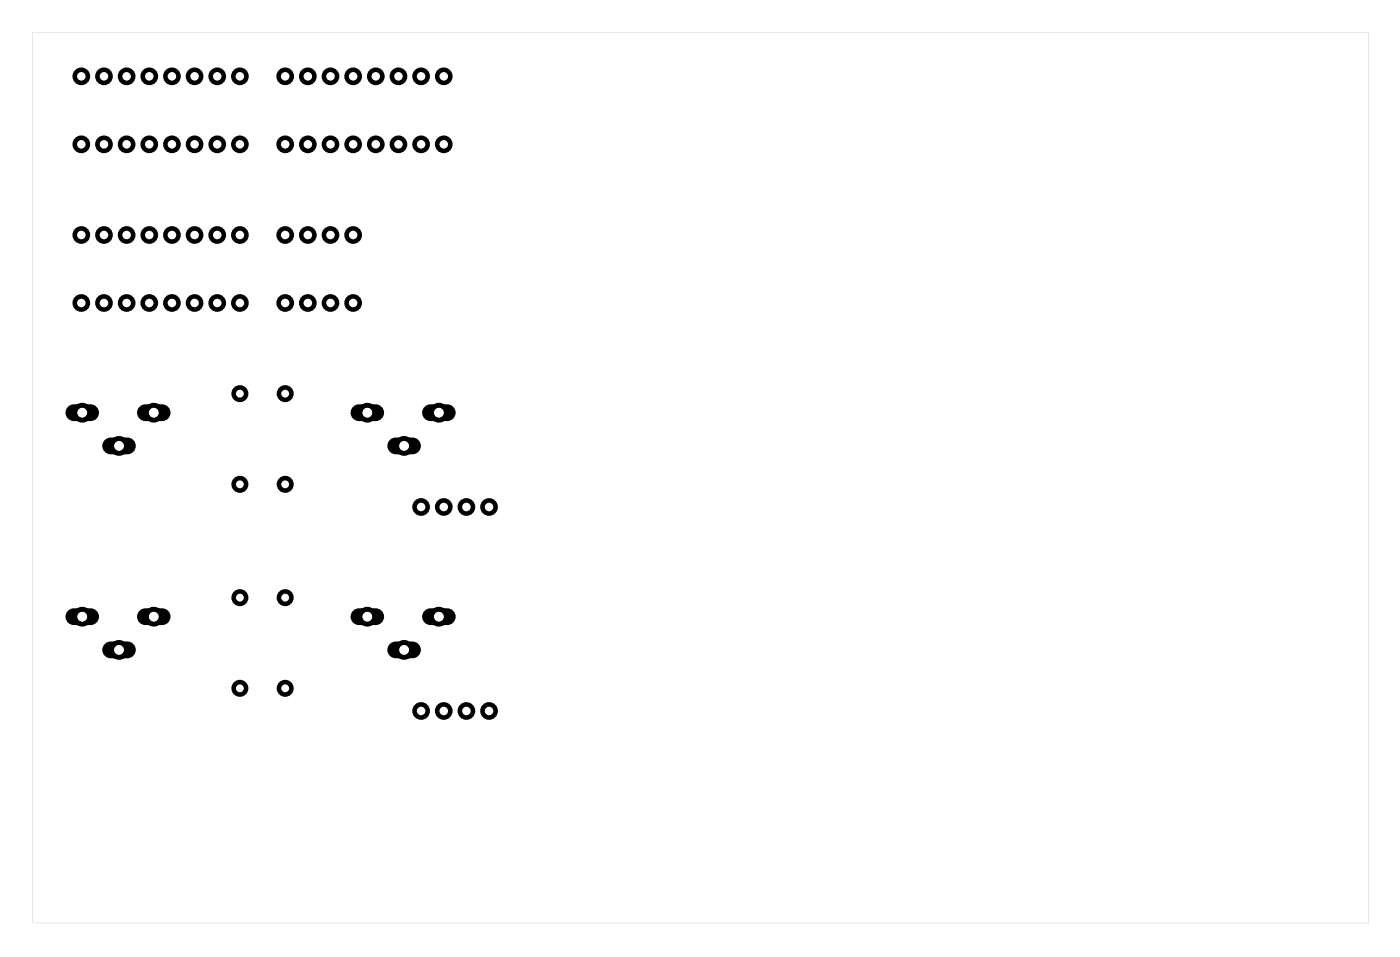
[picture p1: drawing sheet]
<svg xmlns="http://www.w3.org/2000/svg" width="157mm" height="107mm" viewBox="0 0 157 107" stroke-linecap="round" stroke-linejoin="round" font-family="sans-serif">
<g fill="#000">
<path d="M3.6 3.6h149.8v99.8h-149.8zM3.6 3.6v99.8h149.8v-99.8z"/>
<path d="M7.6 45.6a.94 .94 0 0 0-.2 1 .94 .94 0 0 0 .9 .6h1.9a.94 .94 0 0 0 .9-1 .94 .94 0 0 0-.9-.9h-1.9l-.4 .1zM8.7 46.2a.56 .56 0 0 1 1.1 0 .56 .56 0 0 1-1.1 0z"/>
<path d="M11.7 49.3a.94 .94 0 0 0-.2 1 .94 .94 0 0 0 .9 .6h1.9a.94 .94 0 0 0 .9-.9 .94 .94 0 0 0-.9-1h-1.9l-.4 .1zM12.8 50a.56 .56 0 0 1 1.1 0 .56 .56 0 0 1-1.1 0z"/>
<path d="M15.6 45.6a.94 .94 0 0 0-.2 1 .94 .94 0 0 0 .9 .6h1.9a.94 .94 0 0 0 .9-1 .94 .94 0 0 0-.9-.9h-1.9l-.4 .1zM16.7 46.2a.56 .56 0 0 1 1.1 0 .56 .56 0 0 1-1.1 0z"/>
<path d="M39.6 45.6a.94 .94 0 0 0-.2 1 .94 .94 0 0 0 .9 .6h1.8a.94 .94 0 0 0 1-1 .94 .94 0 0 0-1-.9h-1.8l-.4 .1zM40.6 46.2a.56 .56 0 0 1 1.1 0 .56 .56 0 0 1-1.1 0z"/>
<path d="M43.7 49.3a.94 .94 0 0 0-.2 1 .94 .94 0 0 0 .9 .6h1.9a.94 .94 0 0 0 .9-.9 .94 .94 0 0 0-.9-1h-1.9l-.4 .1zM44.8 50a.56 .56 0 0 1 1.1 0 .56 .56 0 0 1-1.1 0z"/>
<path d="M47.6 45.6a.94 .94 0 0 0-.2 1 .94 .94 0 0 0 .9 .6h1.9a.94 .94 0 0 0 .9-1 .94 .94 0 0 0-.9-.9h-1.9l-.4 .1zM48.7 46.2a.56 .56 0 0 1 1.1 0 .56 .56 0 0 1-1.1 0z"/>
<path d="M7.6 68.4a.94 .94 0 0 0-.2 1.1 .94 .94 0 0 0 .9 .5h1.9a.94 .94 0 0 0 .9-.9 .94 .94 0 0 0-.9-.9h-1.9h-.4zM8.7 69.1a.56 .56 0 0 1 1.1 0 .56 .56 0 0 1-1.1 0z"/>
<path d="M11.7 72.2a.94 .94 0 0 0-.2 1 .94 .94 0 0 0 .9 .6h1.9a.94 .94 0 0 0 .9-1 .94 .94 0 0 0-.9-.9h-1.9l-.4 .1zM12.8 72.8a.56 .56 0 0 1 1.1 0 .56 .56 0 0 1-1.1 0z"/>
<path d="M15.6 68.4a.94 .94 0 0 0-.2 1.1 .94 .94 0 0 0 .9 .5h1.9a.94 .94 0 0 0 .9-.9 .94 .94 0 0 0-.9-.9h-1.9h-.4zM16.7 69.1a.56 .56 0 0 1 1.1 0 .56 .56 0 0 1-1.1 0z"/>
<path d="M39.6 68.4a.94 .94 0 0 0-.2 1.1 .94 .94 0 0 0 .9 .5h1.8a.94 .94 0 0 0 1-.9 .94 .94 0 0 0-1-.9h-1.8h-.4zM40.6 69.1a.56 .56 0 0 1 1.1 0 .56 .56 0 0 1-1.1 0z"/>
<path d="M43.7 72.2a.94 .94 0 0 0-.2 1 .94 .94 0 0 0 .9 .6h1.9a.94 .94 0 0 0 .9-1 .94 .94 0 0 0-.9-.9h-1.9l-.4 .1zM44.8 72.8a.56 .56 0 0 1 1.1 0 .56 .56 0 0 1-1.1 0z"/>
<path d="M47.6 68.4a.94 .94 0 0 0-.2 1.1 .94 .94 0 0 0 .9 .5h1.9a.94 .94 0 0 0 .9-.9 .94 .94 0 0 0-.9-.9h-1.9h-.4zM48.7 69.1a.56 .56 0 0 1 1.1 0 .56 .56 0 0 1-1.1 0z"/>
</g>
<g fill="none" stroke="#000" stroke-width=".51">
<circle cx="9.1" cy="16.2" r=".74"/>
<circle cx="9.1" cy="8.6" r=".74"/>
<circle cx="11.7" cy="16.2" r=".74"/>
<circle cx="11.7" cy="8.6" r=".74"/>
<circle cx="14.2" cy="8.6" r=".74"/>
<circle cx="14.2" cy="16.2" r=".74"/>
<circle cx="16.7" cy="8.6" r=".74"/>
<circle cx="16.7" cy="16.2" r=".74"/>
<circle cx="19.3" cy="16.2" r=".74"/>
<circle cx="19.3" cy="8.6" r=".74"/>
<circle cx="21.8" cy="16.2" r=".74"/>
<circle cx="21.8" cy="8.6" r=".74"/>
<circle cx="24.4" cy="8.6" r=".74"/>
<circle cx="24.4" cy="16.2" r=".74"/>
<circle cx="26.9" cy="16.2" r=".74"/>
<circle cx="26.9" cy="8.6" r=".74"/>
<circle cx="32" cy="16.2" r=".74"/>
<circle cx="32" cy="8.6" r=".74"/>
<circle cx="34.5" cy="16.2" r=".74"/>
<circle cx="34.5" cy="8.6" r=".74"/>
<circle cx="37.1" cy="8.6" r=".74"/>
<circle cx="37.1" cy="16.2" r=".74"/>
<circle cx="39.6" cy="16.2" r=".74"/>
<circle cx="39.6" cy="8.6" r=".74"/>
<circle cx="42.1" cy="16.2" r=".74"/>
<circle cx="42.1" cy="8.6" r=".74"/>
<circle cx="44.7" cy="8.6" r=".74"/>
<circle cx="44.7" cy="16.2" r=".74"/>
<circle cx="47.2" cy="8.6" r=".74"/>
<circle cx="47.2" cy="16.2" r=".74"/>
<circle cx="49.8" cy="16.2" r=".74"/>
<circle cx="49.8" cy="8.6" r=".74"/>
<circle cx="9.1" cy="34" r=".74"/>
<circle cx="9.1" cy="26.3" r=".74"/>
<circle cx="11.7" cy="26.3" r=".74"/>
<circle cx="11.7" cy="34" r=".74"/>
<circle cx="14.2" cy="34" r=".74"/>
<circle cx="14.2" cy="26.3" r=".74"/>
<circle cx="16.7" cy="34" r=".74"/>
<circle cx="16.7" cy="26.3" r=".74"/>
<circle cx="19.3" cy="34" r=".74"/>
<circle cx="19.3" cy="26.3" r=".74"/>
<circle cx="21.8" cy="34" r=".74"/>
<circle cx="21.8" cy="26.3" r=".74"/>
<circle cx="24.4" cy="34" r=".74"/>
<circle cx="24.4" cy="26.3" r=".74"/>
<circle cx="26.9" cy="26.3" r=".74"/>
<circle cx="26.9" cy="34" r=".74"/>
<circle cx="32" cy="34" r=".74"/>
<circle cx="32" cy="26.3" r=".74"/>
<circle cx="34.5" cy="34" r=".74"/>
<circle cx="34.5" cy="26.3" r=".74"/>
<circle cx="37.1" cy="34" r=".74"/>
<circle cx="37.1" cy="26.3" r=".74"/>
<circle cx="39.6" cy="34" r=".74"/>
<circle cx="39.6" cy="26.3" r=".74"/>
<circle cx="9.2" cy="46.2" r=".85"/>
<circle cx="13.3" cy="50" r=".85"/>
<circle cx="17.2" cy="46.2" r=".85"/>
<circle cx="26.9" cy="44.1" r=".7"/>
<circle cx="26.9" cy="54.3" r=".7"/>
<circle cx="32" cy="44.1" r=".7"/>
<circle cx="32" cy="54.3" r=".7"/>
<circle cx="41.2" cy="46.2" r=".85"/>
<circle cx="45.3" cy="50" r=".85"/>
<circle cx="47.2" cy="56.8" r=".74"/>
<circle cx="49.2" cy="46.2" r=".85"/>
<circle cx="49.8" cy="56.8" r=".74"/>
<circle cx="52.3" cy="56.8" r=".74"/>
<circle cx="54.8" cy="56.8" r=".74"/>
<circle cx="9.2" cy="69.1" r=".85"/>
<circle cx="13.3" cy="72.8" r=".85"/>
<circle cx="17.2" cy="69.1" r=".85"/>
<circle cx="26.9" cy="67" r=".7"/>
<circle cx="26.9" cy="77.1" r=".7"/>
<circle cx="32" cy="67" r=".7"/>
<circle cx="32" cy="77.1" r=".7"/>
<circle cx="41.2" cy="69.1" r=".85"/>
<circle cx="45.3" cy="72.8" r=".85"/>
<circle cx="47.2" cy="79.7" r=".74"/>
<circle cx="49.2" cy="69.1" r=".85"/>
<circle cx="49.8" cy="79.7" r=".74"/>
<circle cx="52.3" cy="79.7" r=".74"/>
<circle cx="54.8" cy="79.7" r=".74"/>
</g>
</svg>
